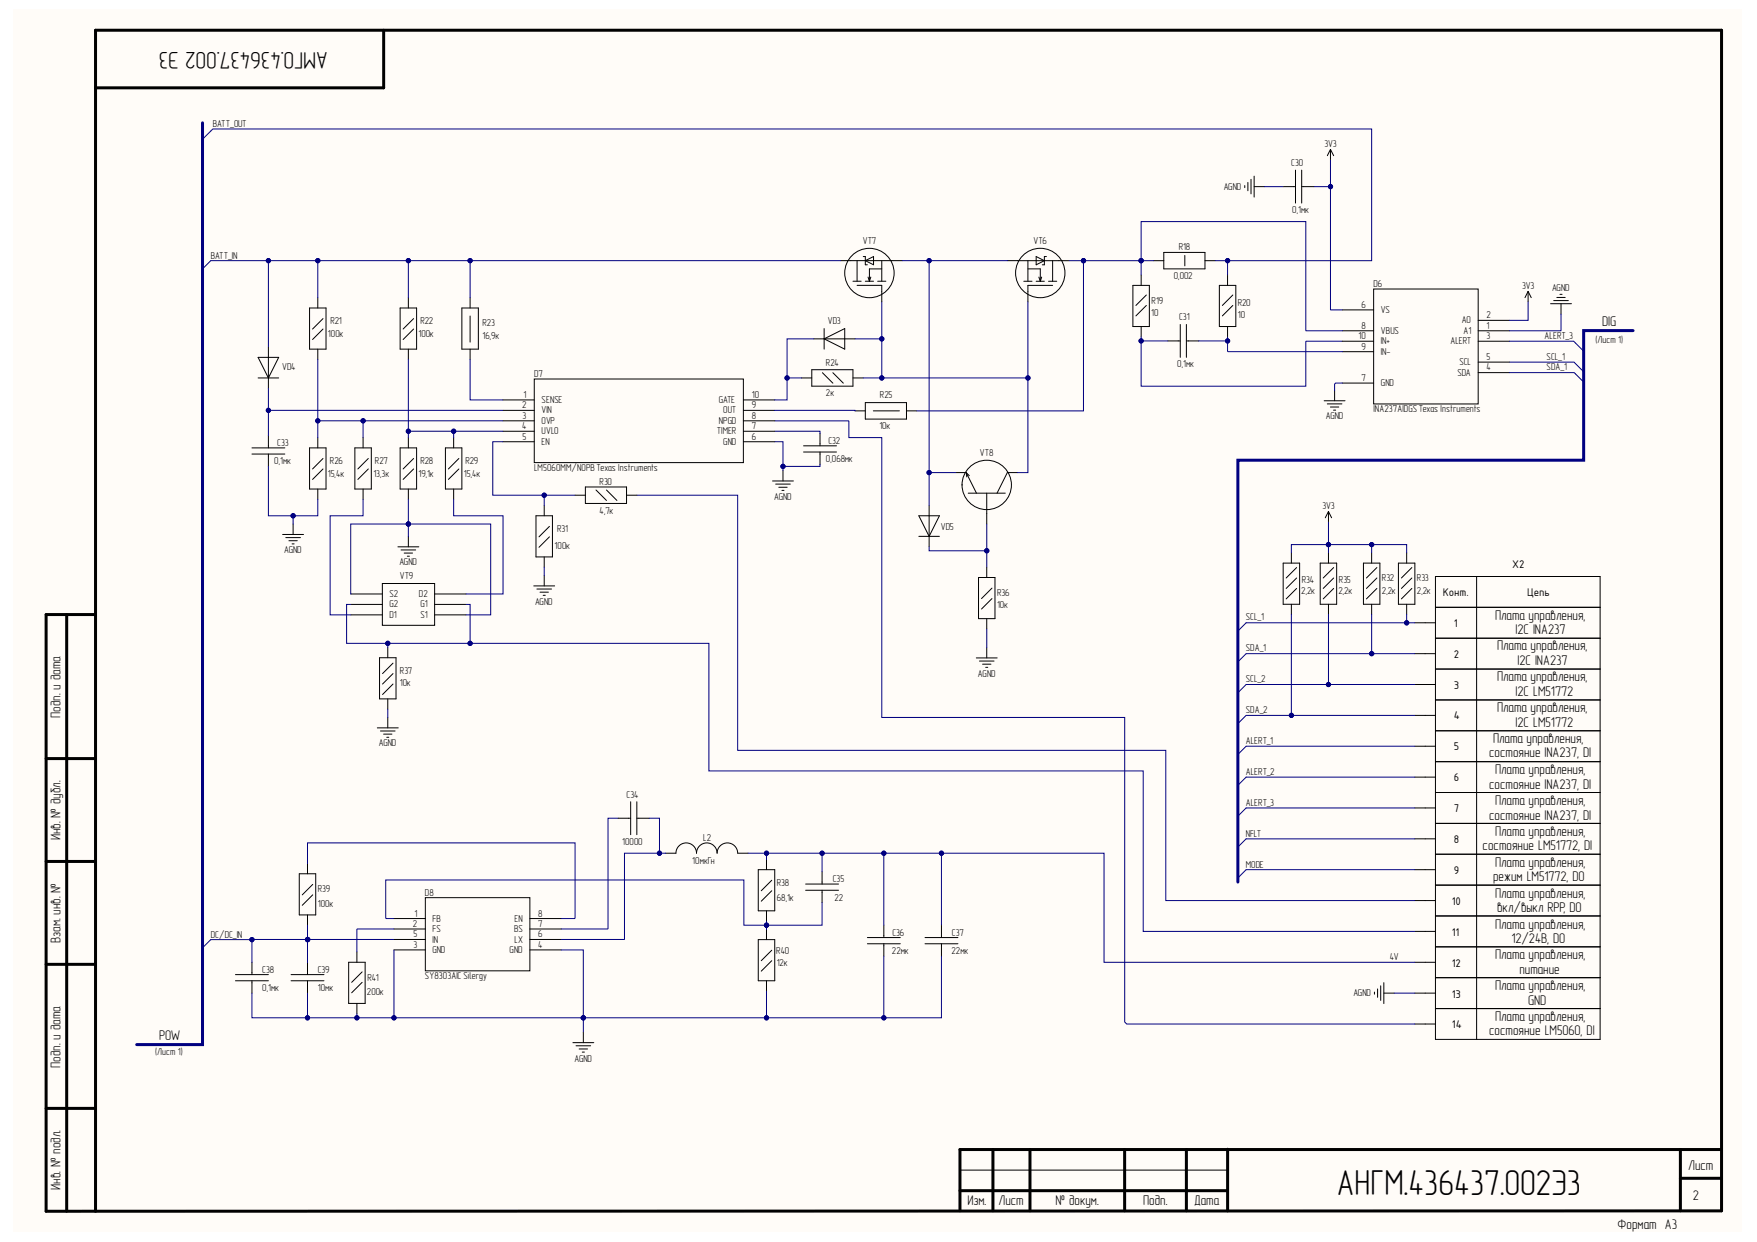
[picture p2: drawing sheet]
<svg xmlns="http://www.w3.org/2000/svg" width="297mm" height="210mm" viewBox="0 0 297 210" stroke-linecap="round" stroke-linejoin="round" font-family="sans-serif">
<defs><g id="words">
<text font-size="6.1" x="226" y="202">АНГМ.436437.002Э3</text>
<text font-size="4.1" x="55.4" y="8.8" transform="rotate(-180 55.4 8.8)">АМГО.436437.002 Э3</text>
<g font-size="2.4">
<text x="270.9" y="55">DIG</text>
<text x="252.7" y="104.8">Плата управления,</text>
<text x="256.2" y="107.2">I2C INA237</text>
<text x="253.1" y="109.9">Плата управления,</text>
<text x="256.6" y="112.4">I2C INA237</text>
<text x="253.1" y="115.2">Плата управления,</text>
<text x="256.2" y="117.6">I2C LM51772</text>
<text x="10.2" y="121.3" transform="rotate(-90 10.2 121.3)">Подп. и дата</text>
<text x="252.4" y="125.6">Плата управления,</text>
<text x="253.1" y="120.4">Плата управления,</text>
<text x="256.2" y="122.9">I2C LM51772</text>
<text x="251.7" y="128">состояние INA237, DI</text>
<text x="252.7" y="130.8">Плата управления,</text>
<text x="251.7" y="133.3">состояние INA237, DI</text>
<text x="252.7" y="136.1">Плата управления,</text>
<text x="10.2" y="142" transform="rotate(-90 10.2 142)">Инв. № дубл.</text>
<text x="250.6" y="143.7">состояние LM51772, DI</text>
<text x="251.7" y="138.5">состояние INA237, DI</text>
<text x="252.7" y="141.3">Плата управления,</text>
<text x="252.4" y="148.9">режим LM51772, DO</text>
<text x="252.7" y="146.5">Плата управления,</text>
<text x="252.7" y="151.7">Плата управления,</text>
<text x="253.1" y="154.1">вкл/выкл RPP, DO</text>
<text x="10.2" y="159.3" transform="rotate(-90 10.2 159.3)">Взам. инв. №</text>
<text x="252.7" y="156.9">Плата управления,</text>
<text x="255.5" y="159.3">12/24В, DO</text>
<text x="252.7" y="162.1">Плата управления,</text>
<text x="252.7" y="167.3">Плата управления,</text>
<text x="256.9" y="164.5">питание</text>
<text x="252.7" y="172.6">Плата управления,</text>
<text x="258.3" y="169.8">GND</text>
<text x="26.9" y="175.7">POW</text>
<text x="251.7" y="174.9">состояние LM5060, DI</text>
<text x="10.2" y="180.4" transform="rotate(-90 10.2 180.4)">Подп. и дата</text>
<text x="285.4" y="197.8">Лист</text>
<text x="10.2" y="201.1" transform="rotate(-90 10.2 201.1)">Инв. № подл.</text>
<text x="163.6" y="203.7">Изм.</text>
<text x="168.8" y="203.7">Лист</text>
<text x="178.5" y="203.7">№ докум.</text>
<text x="193.3" y="203.7">Подп.</text>
<text x="201.9" y="203.7">Дата</text>
<text x="286.2" y="202.8">2</text>
<text x="273.5" y="207.7">Формат A3</text>
</g>
<g font-size="2">
<text x="243.9" y="100.8">Конт.</text>
<text x="255.6" y="96.1">X2</text>
<text x="258.2" y="100.8">Цепь</text>
<text x="245.8" y="105.9">1</text>
<text x="245.8" y="111.2">2</text>
<text x="245.8" y="116.4">3</text>
<text x="245.8" y="121.6">4</text>
<text x="245.8" y="126.8">5</text>
<text x="245.8" y="132.1">6</text>
<text x="245.8" y="137.2">7</text>
<text x="245.8" y="142.5">8</text>
<text x="245.8" y="147.7">9</text>
<text x="245.5" y="152.9">10</text>
<text x="245.5" y="158.1">11</text>
<text x="245.5" y="163.4">12</text>
<text x="245.5" y="168.6">13</text>
<text x="245.5" y="173.8">14</text>
</g>
<g font-size="1.7">
<text x="36" y="21.4">BATT_OUT</text>
<text x="218.3" y="28.1">C30</text>
<text x="223.9" y="24.9">3V3</text>
<text x="206.9" y="32">AGND</text>
<text x="218.5" y="35.9">0,1мк</text>
<text x="145.9" y="41.3">VT7</text>
<text x="174.7" y="41.3">VT6</text>
<text x="35.6" y="43.7">BATT_IN</text>
<text x="198.4" y="47.2">0,002</text>
<text x="199.3" y="42.3">R18</text>
<text x="194.6" y="53.4">10</text>
<text x="194.7" y="51.3">R19</text>
<text x="209.3" y="53.8">10</text>
<text x="209.3" y="51.7">R20</text>
<text x="230.2" y="52">6</text>
<text x="232.2" y="48.5">D6</text>
<text x="233.5" y="52.9">VS</text>
<text x="251.3" y="53.8">2</text>
<text x="257.3" y="48.9">3V3</text>
<text x="262.4" y="49.2">AGND</text>
<text x="55.4" y="56.9">100к</text>
<text x="55.8" y="54.8">R21</text>
<text x="70.7" y="56.9">100к</text>
<text x="71.1" y="54.8">R22</text>
<text x="81.6" y="57.2">16,9к</text>
<text x="81.6" y="55.1">R23</text>
<text x="140" y="54.8">VD3</text>
<text x="199.4" y="54.1">C31</text>
<text x="229.6" y="57.3">10</text>
<text x="230.2" y="59.1">9</text>
<text x="230.2" y="55.6">8</text>
<text x="233.5" y="60">IN-</text>
<text x="233.5" y="58.2">IN+</text>
<text x="233.5" y="56.4">VBUS</text>
<text x="245.2" y="58.2">ALERT</text>
<text x="247.2" y="54.6">A0</text>
<text x="247.4" y="56.4">A1</text>
<text x="251.3" y="55.6">1</text>
<text x="251.3" y="57.3">3</text>
<text x="261.1" y="57.3">ALERT_3</text>
<text x="269.8" y="57.9">(Лист 1)</text>
<text x="47.7" y="62.5">VD4</text>
<text x="90.3" y="63.7">D7</text>
<text x="139.6" y="61.8">R24</text>
<text x="199" y="62">0,1мк</text>
<text x="230.2" y="64.3">7</text>
<text x="233.5" y="65.3">GND</text>
<text x="246.4" y="63.5">SDA</text>
<text x="246.7" y="61.7">SCL</text>
<text x="251.3" y="60.9">5</text>
<text x="251.3" y="62.6">4</text>
<text x="261.5" y="60.9">SCL_1</text>
<text x="261.5" y="62.6">SDA_1</text>
<text x="88.3" y="69">2</text>
<text x="88.3" y="70.8">3</text>
<text x="88.5" y="67.2">1</text>
<text x="91.6" y="68.1">SENSE</text>
<text x="91.6" y="69.8">VIN</text>
<text x="91.6" y="71.6">OVP</text>
<text x="121.5" y="71.6">NPGD</text>
<text x="121.5" y="68.1">GATE</text>
<text x="122.3" y="69.8">OUT</text>
<text x="127.1" y="70.8">8</text>
<text x="127.1" y="69">9</text>
<text x="127.1" y="67.2">10</text>
<text x="139.6" y="67">2к</text>
<text x="148.8" y="67.3">R25</text>
<text x="224.1" y="70.9">AGND</text>
<text x="232.2" y="69.7">INA237AIDGSTexas Instruments</text>
<text x="46.9" y="75.3">C33</text>
<text x="88.3" y="72.6">4</text>
<text x="88.3" y="74.3">5</text>
<text x="91.6" y="73.4">UVLO</text>
<text x="91.6" y="75.2">EN</text>
<text x="121.2" y="73.4">TIMER</text>
<text x="122.3" y="75.2">GND</text>
<text x="127.1" y="74.3">6</text>
<text x="127.1" y="72.6">7</text>
<text x="140" y="75">C32</text>
<text x="148.7" y="72.6">10к</text>
<text x="165.7" y="77.1">VT8</text>
<text x="46.4" y="78.5">0,1мк</text>
<text x="55.4" y="80.6">15,4к</text>
<text x="55.8" y="78.5">R26</text>
<text x="63.1" y="80.6">13,3к</text>
<text x="63.4" y="78.5">R27</text>
<text x="70.7" y="80.6">19,1к</text>
<text x="71.1" y="78.5">R28</text>
<text x="78.4" y="80.6">15,4к</text>
<text x="78.7" y="78.5">R29</text>
<text x="90.3" y="79.6">LM5060MM/NOPBTexas Instruments</text>
<text x="101.4" y="81.9">R30</text>
<text x="139.6" y="78.1">0,068мк</text>
<text x="94.2" y="90">R31</text>
<text x="101.4" y="86.8">4,7к</text>
<text x="130.9" y="84.5">AGND</text>
<text x="159.1" y="89.6">VD5</text>
<text x="223.6" y="86.1">3V3</text>
<text x="48.1" y="93.5">AGND</text>
<text x="67.5" y="95.5">AGND</text>
<text x="93.8" y="92.8">100к</text>
<text x="65.8" y="100.9">S2</text>
<text x="67.6" y="97.9">VT9</text>
<text x="70.8" y="100.9">D2</text>
<text x="168.6" y="100.7">R36</text>
<text x="220" y="100.4">2,2к</text>
<text x="220.1" y="98.6">R34</text>
<text x="226.3" y="100.4">2,2к</text>
<text x="226.3" y="98.6">R35</text>
<text x="233.6" y="100.4">2,2к</text>
<text x="233.6" y="98.3">R32</text>
<text x="239.5" y="100.4">2,2к</text>
<text x="239.5" y="98.3">R33</text>
<text x="65.8" y="104.4">D1</text>
<text x="65.8" y="102.7">G2</text>
<text x="71.1" y="104.4">S1</text>
<text x="71.1" y="102.7">G1</text>
<text x="90.5" y="102.2">AGND</text>
<text x="168.6" y="102.8">10к</text>
<text x="210.6" y="104.9">SCL_1</text>
<text x="67.6" y="113.9">R37</text>
<text x="210.6" y="110.1">SDA_1</text>
<text x="67.6" y="116">10к</text>
<text x="165.3" y="114.4">AGND</text>
<text x="210.6" y="115.3">SCL_2</text>
<text x="210.6" y="120.6">SDA_2</text>
<text x="210.6" y="125.7">ALERT_1</text>
<text x="64.1" y="126.2">AGND</text>
<text x="210.6" y="131">ALERT_2</text>
<text x="105.9" y="134.8">C34</text>
<text x="210.6" y="136.2">ALERT_3</text>
<text x="105.2" y="142.8">10000</text>
<text x="118.9" y="142.1">L2</text>
<text x="210.6" y="141.4">NFLT</text>
<text x="117" y="145.9">10мкГн</text>
<text x="131.3" y="149.7">R38</text>
<text x="140.8" y="149.1">C35</text>
<text x="210.6" y="146.6">MODE</text>
<text x="53.7" y="153.2">100к</text>
<text x="53.7" y="150.8">R39</text>
<text x="70.1" y="154.9">1</text>
<text x="71.8" y="151.4">D8</text>
<text x="73.1" y="155.8">FB</text>
<text x="87" y="155.8">EN</text>
<text x="91" y="154.9">8</text>
<text x="131.3" y="152.2">68,1к</text>
<text x="141.1" y="152.2">22</text>
<text x="35.6" y="158.5">DC/DC_IN</text>
<text x="69.8" y="156.7">2</text>
<text x="69.9" y="160.1">3</text>
<text x="69.9" y="158.4">5</text>
<text x="73.1" y="157.5">FS</text>
<text x="73.1" y="161.1">GND</text>
<text x="73.1" y="159.3">IN</text>
<text x="86.1" y="161.1">GND</text>
<text x="86.9" y="157.5">BS</text>
<text x="87" y="159.3">LX</text>
<text x="91" y="160.1">4</text>
<text x="91" y="158.4">6</text>
<text x="91" y="156.7">7</text>
<text x="131.2" y="161.2">R40</text>
<text x="150.8" y="161.2">22мк</text>
<text x="150.9" y="158.1">C36</text>
<text x="160.9" y="161.2">22мк</text>
<text x="160.9" y="158.1">C37</text>
<text x="44.3" y="167.5">0,1мк</text>
<text x="44.3" y="164.4">C38</text>
<text x="53.7" y="167.5">10мк</text>
<text x="53.7" y="164.4">C39</text>
<text x="62.1" y="165.7">R41</text>
<text x="71.8" y="165.5">SY8303AIC Silergy</text>
<text x="131.3" y="163.3">12к</text>
<text x="235" y="162.3">4V</text>
<text x="62" y="168.2">200к</text>
<text x="228.8" y="168.3">AGND</text>
<text x="26.2" y="178.2">(Лист 1)</text>
<text x="97.1" y="179.4">AGND</text>
</g>
</g></defs>
<g fill="#fffcf8">
<path d="M2.2 1.6h292.3v206.6h-292.3z" fill-rule="evenodd"/>
<path d="M2.2 1.6h292.3v206.6h-292.3z" fill-rule="evenodd"/>
</g>
<g fill="none" stroke="#000" stroke-width=".51">
<path d="M64.9 5.1v9.7h-48.8M7.8 103.9v100.8l283.2-.1v-199.5h-274.8v199.6M7.8 103.9h8.3M11.3 103.9v100.8M7.8 128.2h8.3M7.8 145.6h8.3M7.8 163h8.3M7.8 187.3h8.4M167.9 194.3v10.3M174.1 194.3v10.3M190.1 194.3v10.3M200.6 194.3v10.3"/>
<path d="M207.5 194.2v10.4M284.1 194.3v10.3M284.1 199.1h6.9M291 194.3h-128.7v10.3M162.3 201.2h45.2"/>
</g>
<g fill="none" stroke="#000" stroke-width=".17">
<path d="M210.4 31.4v.3M211 30.8v1.4M211.5 30.3v2.5M212 31.5h1.8M212 29.8v3.5M216.9 31.5h2.1M219 28.8v5.5M220.1 31.5h2M220.1 28.8v5.5M224.9 25.3l-.5 1M224.9 25.3l.6 1M224.9 25.3v1.7"/>
<path d="M45.4 58.7v6.9M52.3 52.1h2.8v6.9h-2.8zM53.7 50.3v1.8M53.7 59v1.7M54.6 53.8l-1.8 1.8M54.6 55.6l-1.8 1.8M67.6 52.1h2.8v6.9h-2.8zM69 50.3v1.8M69 59v1.7M69.9 53.8l-1.7 1.8M69.9 55.6l-1.7 1.8M78.1 52.1h2.8v6.9h-2.8z"/>
<path d="M79.5 50.3v1.8M79.5 53.4v4.4M79.5 59v1.7M137.6 57.3h6.9M139.3 57.3l3.5-1.8v3.5zM139.3 55.5v3.5M142.1 44.1h10.5M144.2 47.5h1.4M144.9 48.2h4.2v2.8M144.9 44.1v3.4M145.9 43.4h.4v1.3h.3M146.3 47.5h1.4"/>
<path d="M146.3 44.1l1.4-.7v1.3zM146.7 46.8l.3 .7M147.2 46.8l-.2 .7M148.4 47.5h1.4M149.1 45.4h-2.1v2.1M149.1 44.1v3.4M170.3 44.1h10.4M173.1 47.5h1.4M173.8 45.4h2.1v2.1M173.8 44.1v3.4M175.2 47.5h1.4M175.2 43.4l1.4 .7-1.4 .7z"/>
<path d="M175.6 46.8l.3 .7M176.1 46.8l-.2 .7M176.9 43.4h-.3v1.4h-.4M177.3 47.5h1.4M178 48.2h-4.2v2.8M178 44.1v3.4M191.5 48.2h2.8v7h-2.8zM192.9 46.5v1.7M192.9 55.2v1.7M193.8 51.6l-1.8 1.8M193.8 49.9l-1.8 1.7M195 44.1h1.8"/>
<path d="M196.8 42.7h6.9v2.7h-6.9zM197.4 57.6h2.1M199.5 54.8v5.6M200.3 43.2v1.7M200.6 57.6h2.1M200.6 54.8v5.6M203.7 44.1h1.7M206.1 48.2h2.8v7h-2.8zM207.5 46.5v1.7M207.5 55.2v1.7M208.4 51.6l-1.7 1.8M208.4 49.9l-1.7 1.7"/>
<path d="M226.9 59.4h5.3M226.9 57.7h5.3M226.9 55.9h5.3M226.9 52.4h5.3M232.2 48.8h17.7v19.5h-17.7zM249.9 57.7h5.3M249.9 55.9h5.3M249.9 54.1h5.3M258.3 49.2l-.5 1.1M258.3 49.2l.6 1.1M258.3 49.2v1.8M262.1 51.3h3.6"/>
<path d="M262.7 50.8h2.4M263.2 50.3h1.4M263.7 49.7h.4M263.9 51.3v1.8M42.6 76.7h5.6M42.6 75.7h5.6M43.6 60.4h3.5l-1.7 3.5zM43.6 63.9h3.5M45.4 73.6v2.1M45.4 76.7v2.1M52.3 75.7h2.8v6.9h-2.8zM53.7 74v1.7"/>
<path d="M54.6 77.5l-1.8 1.8M54.6 79.3l-1.8 1.7M60 75.7h2.8v6.9h-2.8zM61.4 74v1.7M62.3 77.5l-1.8 1.8M62.3 79.3l-1.8 1.7M67.6 75.7h2.8v6.9h-2.8zM69 74v1.7M69.9 77.5l-1.7 1.8M69.9 79.3l-1.7 1.7M75.3 75.7h2.8v6.9h-2.8zM76.7 74v1.7"/>
<path d="M77.6 77.5l-1.8 1.8M77.6 79.3l-1.8 1.7M85 67.6h5.3M85 69.4h5.3M85 71.1h5.3M85 72.9h5.3M85 74.7h5.3M90.3 64.1h35.4v14.1h-35.4zM125.7 67.6h5.3M125.7 69.4h5.3M125.7 71.1h5.3M125.7 72.9h5.3"/>
<path d="M125.7 74.7h5.3M132.4 79.5v1.8M135.5 63.9h1.7M135.9 75.3h5.5M135.9 76.4h5.5M137.2 62.5h7v2.8h-7zM138.6 73.3v2M138.6 76.4v2.1M139 63l1.8 1.8M140.8 63l1.8 1.8M144.2 63.9h1.7M144.5 69.4h1.8"/>
<path d="M146.3 68h6.9v2.8h-6.9zM147.6 69.4h4.5M153.2 69.4h1.8M161.6 79.9h1.7M163.3 79.9l1.8 3.4M163.3 79.9l.1 .7M163.3 79.9l.6 .5M172 79.9h-1.7l-1.7 3.4M223.9 67.7h3.5M224.4 68.3h2.5M224.9 68.8h1.4M225.4 69.3h.4"/>
<path d="M225.6 66v1.7M226.9 64.7h5.3M249.9 61.2h5.3M249.9 63h5.3M47.8 90.3h3.5M48.3 90.9h2.5M48.8 91.4h1.5M49.4 91.9h.3M49.6 88.6v1.7M53.7 82.6v1.8M61.4 82.6v1.8M64.6 98.6h8.9v7.1h-8.9z"/>
<path d="M67.3 92.4h3.5M67.8 92.9h2.5M68.3 93.5h1.4M68.9 94h.3M69 82.6v1.8M69 90.6v1.8M76.7 82.6v1.8M90.2 99h3.6M90.6 87.2h2.8v6.9h-2.8zM90.8 99.5h2.4M92 85.4v1.8M92 94.1v1.8"/>
<path d="M92 97.3v1.7M92.9 89l-1.8 1.7M92.9 90.7l-1.8 1.8M97.2 83.7h1.8M99 82.3h6.9v2.8h-6.9zM100.8 82.8l1.7 1.8M102.5 82.8l1.8 1.8M105.9 83.7h1.8M130.6 81.3h3.5M131.1 81.8h2.5M131.7 82.3h1.4M132.2 82.9h.3"/>
<path d="M155.3 87.2h3.5l-1.7 3.4zM155.3 90.6h3.5M157.1 85.4v7M163.7 83.3h6.3M165.4 97.6h2.8v7h-2.8zM166.8 83.3v5.3M166.8 95.9v1.7M167.7 99.4l-1.8 1.8M216.9 95.2h2.8v6.9h-2.8zM218.3 93.4v1.8M219.2 99.4l-1.8 1.8M219.2 97.7l-1.8 1.7"/>
<path d="M219.2 95.9l-1.8 1.8M223.2 95.2h2.8v6.9h-2.8zM224.6 86.4v1.8M224.6 93.4v1.8M224.6 86.4l-.5 1.1M224.6 86.4l.5 1.1M225.5 99.4l-1.8 1.8M225.5 97.7l-1.8 1.7M225.5 95.9l-1.8 1.8M230.5 95.2h2.8v6.9h-2.8zM231.9 93.4v1.8M232.8 99.4l-1.8 1.8"/>
<path d="M232.8 97.7l-1.8 1.7M232.8 95.9l-1.8 1.8M236.4 95.2h2.8v6.9h-2.8zM237.8 93.4v1.8M238.7 99.4l-1.8 1.8M238.7 97.7l-1.8 1.7M238.7 95.9l-1.8 1.8M242.7 97.4h27.8v78.3h-27.8zM249.6 97.4v78.3M59.3 103.9h5.3M59.3 102.1h5.3M59.3 100.4h5.3"/>
<path d="M64.2 111.2h2.8v6.9h-2.8zM65.6 109.4v1.8M65.6 118.1v1.8M66.4 112.1l-1.7 1.7M66.4 113.8l-1.7 1.8M66.4 115.6l-1.7 1.8M73.5 103.9h5.3M73.5 102.1h5.3M73.5 100.4h5.3M91.3 100.1h1.4M91.8 100.6h.4M165.1 111.2h3.5"/>
<path d="M165.6 111.7h2.5M166.1 112.2h1.4M166.6 112.8h.4M166.8 104.6v1.7M166.8 109.4v1.8M167.7 101.2l-1.8 1.7M218.3 102.1v1.8M224.6 102.1v1.8M231.9 102.1v1.8M237.8 102.1v1.8M239.2 105.3h3.5M239.2 110.5h3.5"/>
<path d="M239.2 115.7h3.5M242.7 102.6h27.8M242.7 107.9h27.8M242.7 113.1h27.8M242.7 118.3h27.8M63.8 123h3.5M64.3 123.5h2.5M64.9 124.1h1.4M65.4 124.6h.3M65.6 121.2v1.8M104.5 138.3h2.1M106.6 135.5v5.6"/>
<path d="M107.7 138.3h2.1M107.7 135.5v5.6M239.2 120.9h3.5M239.2 126.1h3.5M239.2 131.3h3.5M239.2 136.5h3.5M242.7 123.5h27.8M242.7 128.7h27.8M242.7 133.9h27.8M242.7 139.2h27.8M50.6 147.7h2.8v6.9h-2.8zM52 145.9v1.8"/>
<path d="M52 154.6v1.8M52.9 149.5l-1.8 1.7M52.9 151.2l-1.8 1.8M66.6 158.8h5.3M66.6 155.2h5.3M66.6 157h5.3M71.9 151.7h17.7v12.4h-17.7zM89.6 158.8h5.3M89.6 155.2h5.3M89.6 157h5.3M112.5 144.2h1.8a1.74 1.74 0 0 1 1.7-1.7 1.74 1.74 0 0 1 1.8 1.7 1.74 1.74 0 0 1 1.7-1.7 1.74 1.74 0 0 1 1.7 1.7 1.74 1.74 0 0 1 1.8-1.7 1.74 1.74 0 0 1 1.7 1.7h1.8M128.2 158.8h2.8v7h-2.8z"/>
<path d="M128.2 147h2.8v6.9h-2.8zM129.6 145.2v1.8M129.6 153.9v1.8M129.6 157.1v1.7M130.5 148.8l-1.8 1.7M130.5 150.5l-1.8 1.8M136.2 149.4h5.6M136.2 150.5h5.6M139 147.3v2.1M139 150.5v2M146.6 158.5h5.6M146.6 159.5h5.6"/>
<path d="M149.4 156.4v2.1M149.4 159.5v2.1M156.4 158.5h5.5M156.4 159.5h5.5M159.2 156.4v2.1M159.2 159.5v2.1M239.2 147h3.5M239.2 141.8h3.5M239.2 152.2h3.5M239.2 157.4h3.5M242.7 144.4h27.8M242.7 149.6h27.8"/>
<path d="M242.7 154.8h27.8M39.8 164.7h5.6M39.8 165.8h5.6M42.6 162.6v2.1M42.6 165.8v2M49.2 164.7h5.6M49.2 165.8h5.6M52 162.6v2.1M52 165.8v2M58.9 162.6h2.8v7h-2.8zM60.3 160.9v1.7M60.3 169.6v1.7"/>
<path d="M61.2 166l-1.7 1.8M61.2 164.3l-1.7 1.7M66.6 160.5h5.3M89.6 160.5h5.3M96.9 176.2h3.5M97.4 176.7h2.5M97.9 177.3h1.4M98.4 177.8h.4M98.6 174.4v1.8M129.6 165.8v1.7M130.5 160.6l-1.8 1.8M130.5 162.4l-1.8 1.7"/>
<path d="M232.4 167.7v.3M232.9 167.1v1.5M233.4 166.6v2.5M234 167.8h1.7M234 166.1v3.5M239.2 162.6h3.5M239.2 167.8h3.5M239.2 173.1h3.5M242.7 160h27.8M242.7 165.2h27.8M242.7 170.5h27.8M162.3 197.8h45.2"/>
<circle cx="147" cy="46.1" r="4.2"/>
<circle cx="175.9" cy="46.1" r="4.2"/>
<circle cx="166.8" cy="82" r="4.2"/>
</g>
<g fill="none" stroke="#000080" stroke-width=".17">
<path d="M35.6 22.1l-1.4 1.4M35.6 44.1l-1.4 1.3M152.6 44.1h17.7M266.3 58l1.4 1.4M266.3 63.2l1.4 1.4M266.3 61.4l1.4 1.4M210.7 105.3l-1.4 1.3M210.7 110.5l-1.4 1.4M210.7 115.7l-1.4 1.4M210.7 120.9l-1.4 1.4M210.7 126.1l-1.4 1.4M210.7 131.3l-1.4 1.4"/>
<path d="M210.7 136.5l-1.4 1.4M35.6 158.8l-1.4 1.4M210.7 141.8l-1.4 1.4M210.7 147l-1.4 1.4"/>
</g>
<circle cx="157.1" cy="44.1" r=".35" fill="#000080"/>
<g fill="none" stroke="#000080" stroke-width=".17">
<path d="M180.7 44.1h2.5"/>
<circle cx="157.1" cy="44.1" r=".35"/>
</g>
<circle cx="183.2" cy="44.1" r=".35" fill="#000080"/>
<g fill="none" stroke="#000080" stroke-width=".17">
<path d="M131 74.7h1.4v4.8"/>
<circle cx="183.2" cy="44.1" r=".35"/>
</g>
<circle cx="132.4" cy="78.8" r=".35" fill="#000080"/>
<g fill="none" stroke="#000080" stroke-width=".17">
<path d="M45.4 69.4v4.2"/>
<circle cx="132.4" cy="78.8" r=".35"/>
</g>
<circle cx="45.4" cy="69.4" r=".35" fill="#000080"/>
<g fill="none" stroke="#000080" stroke-width=".17">
<path d="M45.4 65.6v3.8h39.6"/>
<circle cx="45.4" cy="69.4" r=".35"/>
</g>
<circle cx="45.4" cy="69.4" r=".35" fill="#000080"/>
<g fill="none" stroke="#000080" stroke-width=".17">
<path d="M53.7 60.7v10.4h31.3"/>
<circle cx="45.4" cy="69.4" r=".35"/>
</g>
<circle cx="61.4" cy="71.1" r=".35" fill="#000080"/>
<circle cx="61.4" cy="71.1" r=".35" fill="none" stroke="#000080" stroke-width=".17"/>
<circle cx="53.7" cy="71.1" r=".35" fill="#000080"/>
<g fill="none" stroke="#000080" stroke-width=".17">
<path d="M49.6 87.2v1.4"/>
<circle cx="53.7" cy="71.1" r=".35"/>
</g>
<circle cx="49.6" cy="87.2" r=".35" fill="#000080"/>
<g fill="none" stroke="#000080" stroke-width=".17">
<path d="M53.7 71.1v2.9"/>
<circle cx="49.6" cy="87.2" r=".35"/>
</g>
<circle cx="53.7" cy="71.1" r=".35" fill="#000080"/>
<g fill="none" stroke="#000080" stroke-width=".17">
<path d="M45.4 78.8v8.4h8.3v-2.8"/>
<circle cx="53.7" cy="71.1" r=".35"/>
</g>
<circle cx="49.6" cy="87.2" r=".35" fill="#000080"/>
<g fill="none" stroke="#000080" stroke-width=".17">
<path d="M61.4 71.1v2.9"/>
<circle cx="49.6" cy="87.2" r=".35"/>
</g>
<circle cx="61.4" cy="71.1" r=".35" fill="#000080"/>
<g fill="none" stroke="#000080" stroke-width=".17">
<path d="M69 60.7v12.2h16"/>
<circle cx="61.4" cy="71.1" r=".35"/>
</g>
<circle cx="76.7" cy="72.9" r=".35" fill="#000080"/>
<circle cx="76.7" cy="72.9" r=".35" fill="none" stroke="#000080" stroke-width=".17"/>
<circle cx="69" cy="72.9" r=".35" fill="#000080"/>
<g fill="none" stroke="#000080" stroke-width=".17">
<path d="M69 72.9v1.1"/>
<circle cx="69" cy="72.9" r=".35"/>
</g>
<circle cx="69" cy="72.9" r=".35" fill="#000080"/>
<g fill="none" stroke="#000080" stroke-width=".17">
<path d="M69 84.4v6.2"/>
<circle cx="69" cy="72.9" r=".35"/>
</g>
<circle cx="69" cy="88.6" r=".35" fill="#000080"/>
<g fill="none" stroke="#000080" stroke-width=".17">
<path d="M76.7 72.9v1.1"/>
<circle cx="69" cy="88.6" r=".35"/>
</g>
<circle cx="76.7" cy="72.9" r=".35" fill="#000080"/>
<g fill="none" stroke="#000080" stroke-width=".17">
<path d="M61.4 84.4v2.8h-5.6v16.7h3.5M69 88.6h-9.7v11.8M76.7 84.4v2.8h8.3v13.2h-6.2"/>
<circle cx="76.7" cy="72.9" r=".35"/>
</g>
<circle cx="69" cy="88.6" r=".35" fill="#000080"/>
<g fill="none" stroke="#000080" stroke-width=".17">
<path d="M69 88.6h14v15.3h-4.2"/>
<circle cx="69" cy="88.6" r=".35"/>
</g>
<circle cx="69" cy="88.6" r=".35" fill="#000080"/>
<g fill="none" stroke="#000080" stroke-width=".17">
<path d="M65.6 108.7v.7M65.6 119.9v1.3"/>
<circle cx="69" cy="88.6" r=".35"/>
</g>
<circle cx="65.6" cy="108.7" r=".35" fill="#000080"/>
<g fill="none" stroke="#000080" stroke-width=".17">
<path d="M59.3 102.1h-.7v6.6h20.9v-6.6h-.7"/>
<circle cx="65.6" cy="108.7" r=".35"/>
</g>
<circle cx="65.6" cy="108.7" r=".35" fill="#000080"/>
<circle cx="65.6" cy="108.7" r=".35" fill="none" stroke="#000080" stroke-width=".17"/>
<circle cx="79.5" cy="108.7" r=".35" fill="#000080"/>
<g fill="none" stroke="#000080" stroke-width=".17">
<path d="M131 72.9h7.6v.4M138.6 78.5v.3h-6.2"/>
<circle cx="79.5" cy="108.7" r=".35"/>
</g>
<circle cx="132.4" cy="78.8" r=".35" fill="#000080"/>
<g fill="none" stroke="#000080" stroke-width=".17">
<path d="M183.2 44.1v25.3h-28.2M131 69.4h13.5"/>
<circle cx="132.4" cy="78.8" r=".35"/>
</g>
<circle cx="183.2" cy="44.1" r=".35" fill="#000080"/>
<g fill="none" stroke="#000080" stroke-width=".17">
<path d="M79.5 60.7v6.9h5.5M135.5 63.9h-2.4v3.7h-2.1"/>
<circle cx="183.2" cy="44.1" r=".35"/>
</g>
<circle cx="133.1" cy="63.9" r=".35" fill="#000080"/>
<g fill="none" stroke="#000080" stroke-width=".17">
<path d="M137.6 57.3h-4.5v6.6"/>
<circle cx="133.1" cy="63.9" r=".35"/>
</g>
<circle cx="133.1" cy="63.9" r=".35" fill="#000080"/>
<g fill="none" stroke="#000080" stroke-width=".17">
<path d="M149.1 51v12.9h-3.2"/>
<circle cx="133.1" cy="63.9" r=".35"/>
</g>
<circle cx="149.1" cy="63.9" r=".35" fill="#000080"/>
<circle cx="149.1" cy="63.9" r=".35" fill="none" stroke="#000080" stroke-width=".17"/>
<circle cx="149.1" cy="57.3" r=".35" fill="#000080"/>
<g fill="none" stroke="#000080" stroke-width=".17">
<path d="M144.5 57.3h4.6"/>
<circle cx="149.1" cy="57.3" r=".35"/>
</g>
<circle cx="149.1" cy="57.3" r=".35" fill="#000080"/>
<g fill="none" stroke="#000080" stroke-width=".17">
<path d="M142.1 44.1h-62.6v6.2"/>
<circle cx="149.1" cy="57.3" r=".35"/>
</g>
<circle cx="79.5" cy="44.1" r=".35" fill="#000080"/>
<g fill="none" stroke="#000080" stroke-width=".17">
<path d="M85 74.7h-1.7v9h13.9M166.8 106.3v3.1"/>
<circle cx="79.5" cy="44.1" r=".35"/>
</g>
<circle cx="92" cy="83.7" r=".35" fill="#000080"/>
<g fill="none" stroke="#000080" stroke-width=".17">
<path d="M69 44.1v6.2"/>
<circle cx="92" cy="83.7" r=".35"/>
</g>
<circle cx="69" cy="44.1" r=".35" fill="#000080"/>
<g fill="none" stroke="#000080" stroke-width=".17">
<path d="M53.7 44.1v6.2"/>
<circle cx="69" cy="44.1" r=".35"/>
</g>
<circle cx="53.7" cy="44.1" r=".35" fill="#000080"/>
<g fill="none" stroke="#000080" stroke-width=".17">
<path d="M92 83.7v1.7"/>
<circle cx="53.7" cy="44.1" r=".35"/>
</g>
<circle cx="92" cy="83.7" r=".35" fill="#000080"/>
<g fill="none" stroke="#000080" stroke-width=".17">
<path d="M183.2 44.1h11.8M92 95.9v1.4"/>
<circle cx="92" cy="83.7" r=".35"/>
</g>
<circle cx="192.9" cy="44.1" r=".35" fill="#000080"/>
<circle cx="192.9" cy="44.1" r=".35" fill="none" stroke="#000080" stroke-width=".17"/>
<circle cx="183.2" cy="44.1" r=".35" fill="#000080"/>
<g fill="none" stroke="#000080" stroke-width=".17">
<path d="M192.9 44.1v2.4"/>
<circle cx="183.2" cy="44.1" r=".35"/>
</g>
<circle cx="192.9" cy="44.1" r=".35" fill="#000080"/>
<g fill="none" stroke="#000080" stroke-width=".17">
<path d="M192.9 56.9v.7h4.5"/>
<circle cx="192.9" cy="44.1" r=".35"/>
</g>
<circle cx="192.9" cy="57.6" r=".35" fill="#000080"/>
<g fill="none" stroke="#000080" stroke-width=".17">
<path d="M207.5 56.9v.7h-4.8"/>
<circle cx="192.9" cy="57.6" r=".35"/>
</g>
<circle cx="207.5" cy="57.6" r=".35" fill="#000080"/>
<g fill="none" stroke="#000080" stroke-width=".17">
<path d="M205.4 44.1h2.1v2.4"/>
<circle cx="207.5" cy="57.6" r=".35"/>
</g>
<circle cx="207.5" cy="44.1" r=".35" fill="#000080"/>
<g fill="none" stroke="#000080" stroke-width=".17">
<path d="M192.9 44.1v-6.6h27.9v18.4h6.1"/>
<circle cx="207.5" cy="44.1" r=".35"/>
</g>
<circle cx="192.9" cy="44.1" r=".35" fill="#000080"/>
<g fill="none" stroke="#000080" stroke-width=".17">
<path d="M192.9 57.6v7.7h27.9v-7.6h6.1"/>
<circle cx="192.9" cy="44.1" r=".35"/>
</g>
<circle cx="192.9" cy="57.6" r=".35" fill="#000080"/>
<g fill="none" stroke="#000080" stroke-width=".17">
<path d="M207.5 57.6l.1 1.8h19.3"/>
<circle cx="192.9" cy="57.6" r=".35"/>
</g>
<circle cx="207.5" cy="57.6" r=".35" fill="#000080"/>
<g fill="none" stroke="#000080" stroke-width=".17">
<path d="M222.1 31.5h2.8v20.8l2 .1"/>
<circle cx="207.5" cy="57.6" r=".35"/>
</g>
<circle cx="224.9" cy="31.5" r=".35" fill="#000080"/>
<g fill="none" stroke="#000080" stroke-width=".17">
<path d="M213.8 31.5h3.1M263.9 53.1v2.8h-8.7M42.6 162.6v-3.8h9.4v3.8"/>
<circle cx="224.9" cy="31.5" r=".35"/>
</g>
<circle cx="52" cy="158.8" r=".35" fill="#000080"/>
<circle cx="52" cy="158.8" r=".35" fill="none" stroke="#000080" stroke-width=".17"/>
<circle cx="52" cy="158.8" r=".35" fill="#000080"/>
<circle cx="52" cy="158.8" r=".35" fill="none" stroke="#000080" stroke-width=".17"/>
<circle cx="42.6" cy="158.8" r=".35" fill="#000080"/>
<g fill="none" stroke="#000080" stroke-width=".17">
<path d="M52 156.4v2.4"/>
<circle cx="42.6" cy="158.8" r=".35"/>
</g>
<circle cx="52" cy="158.8" r=".35" fill="#000080"/>
<g fill="none" stroke="#000080" stroke-width=".17">
<path d="M66.6 158.8h-14.6"/>
<circle cx="52" cy="158.8" r=".35"/>
</g>
<circle cx="52" cy="158.8" r=".35" fill="#000080"/>
<circle cx="52" cy="158.8" r=".35" fill="none" stroke="#000080" stroke-width=".17"/>
<circle cx="52" cy="158.8" r=".35" fill="#000080"/>
<g fill="none" stroke="#000080" stroke-width=".17">
<path d="M52 145.9v-3.4h45.2v12.7h-2.3M66.6 157h-6.2l-.1 3.9M66.6 160.5v11.5h-6.3v-.7"/>
<circle cx="52" cy="158.8" r=".35"/>
</g>
<circle cx="66.6" cy="172" r=".35" fill="#000080"/>
<circle cx="66.6" cy="172" r=".35" fill="none" stroke="#000080" stroke-width=".17"/>
<circle cx="60.3" cy="172" r=".35" fill="#000080"/>
<g fill="none" stroke="#000080" stroke-width=".17">
<path d="M42.6 167.8v4.2h17.7"/>
<circle cx="60.3" cy="172" r=".35"/>
</g>
<circle cx="52" cy="172" r=".35" fill="#000080"/>
<circle cx="52" cy="172" r=".35" fill="none" stroke="#000080" stroke-width=".17"/>
<circle cx="60.3" cy="172" r=".35" fill="#000080"/>
<g fill="none" stroke="#000080" stroke-width=".17">
<path d="M52 167.8v4.2"/>
<circle cx="60.3" cy="172" r=".35"/>
</g>
<circle cx="52" cy="172" r=".35" fill="#000080"/>
<g fill="none" stroke="#000080" stroke-width=".17">
<path d="M112.5 144.2h-6.9l-.1 14.6h-10.6"/>
<circle cx="52" cy="172" r=".35"/>
</g>
<circle cx="111.5" cy="144.2" r=".35" fill="#000080"/>
<g fill="none" stroke="#000080" stroke-width=".17">
<path d="M109.8 138.3h1.7v5.9"/>
<circle cx="111.5" cy="144.2" r=".35"/>
</g>
<circle cx="111.5" cy="144.2" r=".35" fill="#000080"/>
<g fill="none" stroke="#000080" stroke-width=".17">
<path d="M104.5 138.3h-1.7v18.7h-7.9M126.5 144.2h3.1v1"/>
<circle cx="111.5" cy="144.2" r=".35"/>
</g>
<circle cx="129.6" cy="144.2" r=".35" fill="#000080"/>
<g fill="none" stroke="#000080" stroke-width=".17">
<path d="M129.6 155.7v1.4"/>
<circle cx="129.6" cy="144.2" r=".35"/>
</g>
<circle cx="129.6" cy="156.4" r=".35" fill="#000080"/>
<g fill="none" stroke="#000080" stroke-width=".17">
<path d="M66.6 155.2h-1.4v-6.5h60.6v7.7h3.8"/>
<circle cx="129.6" cy="156.4" r=".35"/>
</g>
<circle cx="129.6" cy="156.4" r=".35" fill="#000080"/>
<g fill="none" stroke="#000080" stroke-width=".17">
<path d="M139 152.5v3.9h-9.4"/>
<circle cx="129.6" cy="156.4" r=".35"/>
</g>
<circle cx="129.6" cy="156.4" r=".35" fill="#000080"/>
<g fill="none" stroke="#000080" stroke-width=".17">
<path d="M129.6 144.2h9.4v3.1"/>
<circle cx="129.6" cy="156.4" r=".35"/>
</g>
<circle cx="139" cy="144.2" r=".35" fill="#000080"/>
<circle cx="139" cy="144.2" r=".35" fill="none" stroke="#000080" stroke-width=".17"/>
<circle cx="129.6" cy="144.2" r=".35" fill="#000080"/>
<g fill="none" stroke="#000080" stroke-width=".17">
<path d="M139 144.2h10.4v12.2"/>
<circle cx="129.6" cy="144.2" r=".35"/>
</g>
<circle cx="149.4" cy="144.2" r=".35" fill="#000080"/>
<circle cx="149.4" cy="144.2" r=".35" fill="none" stroke="#000080" stroke-width=".17"/>
<circle cx="139" cy="144.2" r=".35" fill="#000080"/>
<g fill="none" stroke="#000080" stroke-width=".17">
<path d="M149.4 144.2h9.8v12.2"/>
<circle cx="139" cy="144.2" r=".35"/>
</g>
<circle cx="159.2" cy="144.2" r=".35" fill="#000080"/>
<circle cx="159.2" cy="144.2" r=".35" fill="none" stroke="#000080" stroke-width=".17"/>
<circle cx="149.4" cy="144.2" r=".35" fill="#000080"/>
<g fill="none" stroke="#000080" stroke-width=".17">
<path d="M129.6 167.5v4.5h-63"/>
<circle cx="149.4" cy="144.2" r=".35"/>
</g>
<circle cx="66.6" cy="172" r=".35" fill="#000080"/>
<circle cx="66.6" cy="172" r=".35" fill="none" stroke="#000080" stroke-width=".17"/>
<circle cx="98.6" cy="172" r=".35" fill="#000080"/>
<circle cx="98.6" cy="172" r=".35" fill="none" stroke="#000080" stroke-width=".17"/>
<circle cx="129.6" cy="172" r=".35" fill="#000080"/>
<g fill="none" stroke="#000080" stroke-width=".17">
<path d="M149.4 161.6v10.4h-19.8"/>
<circle cx="129.6" cy="172" r=".35"/>
</g>
<circle cx="149.4" cy="172" r=".35" fill="#000080"/>
<circle cx="149.4" cy="172" r=".35" fill="none" stroke="#000080" stroke-width=".17"/>
<circle cx="129.6" cy="172" r=".35" fill="#000080"/>
<g fill="none" stroke="#000080" stroke-width=".17">
<path d="M159.2 161.6v10.4h-9.8"/>
<circle cx="129.6" cy="172" r=".35"/>
</g>
<circle cx="149.4" cy="172" r=".35" fill="#000080"/>
<g fill="none" stroke="#000080" stroke-width=".17">
<path d="M94.9 160.5h3.7v11.5"/>
<circle cx="149.4" cy="172" r=".35"/>
</g>
<circle cx="98.6" cy="172" r=".35" fill="#000080"/>
<g fill="none" stroke="#000080" stroke-width=".17">
<path d="M98.6 172v2.4"/>
<circle cx="98.6" cy="172" r=".35"/>
</g>
<circle cx="98.6" cy="172" r=".35" fill="#000080"/>
<g fill="none" stroke="#000080" stroke-width=".17">
<path d="M79.5 44.1h-34.1v14.6M226.9 64.7h-1.1l-.2 .2v1.1"/>
<circle cx="98.6" cy="172" r=".35"/>
</g>
<circle cx="45.4" cy="44.1" r=".35" fill="#000080"/>
<circle cx="45.4" cy="44.1" r=".35" fill="none" stroke="#000080" stroke-width=".17"/>
<circle cx="53.7" cy="44.1" r=".35" fill="#000080"/>
<circle cx="53.7" cy="44.1" r=".35" fill="none" stroke="#000080" stroke-width=".17"/>
<circle cx="69" cy="44.1" r=".35" fill="#000080"/>
<circle cx="69" cy="44.1" r=".35" fill="none" stroke="#000080" stroke-width=".17"/>
<circle cx="79.5" cy="44.1" r=".35" fill="#000080"/>
<g fill="none" stroke="#000080" stroke-width=".17">
<path d="M210.7 105.3h28.5"/>
<circle cx="79.5" cy="44.1" r=".35"/>
</g>
<circle cx="237.8" cy="105.3" r=".35" fill="#000080"/>
<g fill="none" stroke="#000080" stroke-width=".17">
<path d="M210.7 110.5h28.5"/>
<circle cx="237.8" cy="105.3" r=".35"/>
</g>
<circle cx="231.9" cy="110.5" r=".35" fill="#000080"/>
<g fill="none" stroke="#000080" stroke-width=".17">
<path d="M237.8 103.9v1.4"/>
<circle cx="231.9" cy="110.5" r=".35"/>
</g>
<circle cx="237.8" cy="105.3" r=".35" fill="#000080"/>
<g fill="none" stroke="#000080" stroke-width=".17">
<path d="M231.9 103.9v6.6"/>
<circle cx="237.8" cy="105.3" r=".35"/>
</g>
<circle cx="231.9" cy="110.5" r=".35" fill="#000080"/>
<g fill="none" stroke="#000080" stroke-width=".17">
<path d="M224.6 92v1.4"/>
<circle cx="231.9" cy="110.5" r=".35"/>
</g>
<circle cx="224.6" cy="92" r=".35" fill="#000080"/>
<g fill="none" stroke="#000080" stroke-width=".17">
<path d="M218.3 93.4v-1.4h13.6v1.4"/>
<circle cx="224.6" cy="92" r=".35"/>
</g>
<circle cx="231.9" cy="92" r=".35" fill="#000080"/>
<circle cx="231.9" cy="92" r=".35" fill="none" stroke="#000080" stroke-width=".17"/>
<circle cx="224.6" cy="92" r=".35" fill="#000080"/>
<g fill="none" stroke="#000080" stroke-width=".17">
<path d="M231.9 92h5.9v1.4"/>
<circle cx="224.6" cy="92" r=".35"/>
</g>
<circle cx="231.9" cy="92" r=".35" fill="#000080"/>
<g fill="none" stroke="#000080" stroke-width=".17">
<path d="M210.7 115.7h28.5"/>
<circle cx="231.9" cy="92" r=".35"/>
</g>
<circle cx="224.6" cy="115.7" r=".35" fill="#000080"/>
<g fill="none" stroke="#000080" stroke-width=".17">
<path d="M210.7 120.9h28.5"/>
<circle cx="224.6" cy="115.7" r=".35"/>
</g>
<circle cx="218.3" cy="120.9" r=".35" fill="#000080"/>
<g fill="none" stroke="#000080" stroke-width=".17">
<path d="M224.6 103.9v11.8"/>
<circle cx="218.3" cy="120.9" r=".35"/>
</g>
<circle cx="224.6" cy="115.7" r=".35" fill="#000080"/>
<g fill="none" stroke="#000080" stroke-width=".17">
<path d="M218.3 103.9v17"/>
<circle cx="224.6" cy="115.7" r=".35"/>
</g>
<circle cx="218.3" cy="120.9" r=".35" fill="#000080"/>
<g fill="none" stroke="#000080" stroke-width=".17">
<path d="M255.2 57.7h10.9l.2 .3M255.2 61.2h10.9l.2 .2M255.2 63h10.9l.2 .2M210.7 126.1h28.5M210.7 131.3h28.5M210.7 136.5h28.5M35.6 158.8h7M210.7 147h28.5M210.7 141.8h28.5"/>
<circle cx="218.3" cy="120.9" r=".35"/>
</g>
<circle cx="42.6" cy="158.8" r=".35" fill="#000080"/>
<g fill="none" stroke="#000080" stroke-width=".17">
<path d="M35.6 44.1h9.8"/>
<circle cx="42.6" cy="158.8" r=".35"/>
</g>
<circle cx="45.4" cy="44.1" r=".35" fill="#000080"/>
<g fill="none" stroke="#000080" stroke-width=".17">
<path d="M107.7 83.7h17v43.1h72.4v25.4h42.1M79.5 108.7h40.3v21.6h73.5v27.1h45.9"/>
<circle cx="45.4" cy="44.1" r=".35"/>
</g>
<circle cx="79.5" cy="108.7" r=".35" fill="#000080"/>
<g fill="none" stroke="#000080" stroke-width=".17">
<path d="M159.2 144.2h27.5v18.4h52.5M235.7 167.8h3.5"/>
<circle cx="79.5" cy="108.7" r=".35"/>
</g>
<circle cx="159.2" cy="144.2" r=".35" fill="#000080"/>
<g fill="none" stroke="#000080" stroke-width=".17">
<path d="M224.9 27v4.5"/>
<circle cx="159.2" cy="144.2" r=".35"/>
</g>
<circle cx="224.9" cy="31.5" r=".35" fill="#000080"/>
<g fill="none" stroke="#000080" stroke-width=".17">
<path d="M258.3 51v3.1h-3.1M224.6 88.2v3.8"/>
<circle cx="224.9" cy="31.5" r=".35"/>
</g>
<circle cx="224.6" cy="92" r=".35" fill="#000080"/>
<g fill="none" stroke="#000080" stroke-width=".17">
<path d="M35.6 22.1l.4-.3h195.9v22.3h-24.4"/>
<circle cx="224.6" cy="92" r=".35"/>
</g>
<circle cx="207.5" cy="44.1" r=".35" fill="#000080"/>
<g fill="none" stroke="#000080" stroke-width=".17">
<path d="M166.8 88.6v7.3"/>
<circle cx="207.5" cy="44.1" r=".35"/>
</g>
<circle cx="166.8" cy="93.1" r=".35" fill="#000080"/>
<g fill="none" stroke="#000080" stroke-width=".17">
<path d="M157.1 92.4v.7h9.7"/>
<circle cx="166.8" cy="93.1" r=".35"/>
</g>
<circle cx="166.8" cy="93.1" r=".35" fill="#000080"/>
<g fill="none" stroke="#000080" stroke-width=".17">
<path d="M161.6 79.9h-4.5v5.5"/>
<circle cx="166.8" cy="93.1" r=".35"/>
</g>
<path d="M34.2 20.8v155.7h-11.1M276.1 55.9h-8.4v21.9h-58.4v71.3" fill="none" stroke="#000080" stroke-width=".51"/>
<circle cx="157.1" cy="79.9" r=".35" fill="#000080"/>
<g fill="none" stroke="#000080" stroke-width=".17">
<path d="M157.1 44.1v35.8"/>
<circle cx="157.1" cy="79.9" r=".35"/>
</g>
<circle cx="157.1" cy="79.9" r=".35" fill="#000080"/>
<circle cx="157.1" cy="79.9" r=".35" fill="none" stroke="#000080" stroke-width=".17"/>
<circle cx="157.1" cy="44.1" r=".35" fill="#000080"/>
<g fill="none" stroke="#000080" stroke-width=".17">
<path d="M173.8 51v28.9h-1.8"/>
<circle cx="157.1" cy="44.1" r=".35"/>
</g>
<circle cx="173.8" cy="63.9" r=".35" fill="#000080"/>
<g fill="none" stroke="#000080" stroke-width=".17">
<path d="M149.1 63.9h24.7"/>
<circle cx="173.8" cy="63.9" r=".35"/>
</g>
<circle cx="149.1" cy="63.9" r=".35" fill="#000080"/>
<circle cx="149.1" cy="63.9" r=".35" fill="none" stroke="#000080" stroke-width=".17"/>
<circle cx="173.8" cy="63.9" r=".35" fill="#000080"/>
<g fill="none" stroke="#000080" stroke-width=".17">
<path d="M131 71.1h12.5v2.9h5.6v47.3h41v51.4l.4 .4h48.7"/>
<circle cx="173.8" cy="63.9" r=".35"/>
</g>
<use href="#words"/>
</svg>
